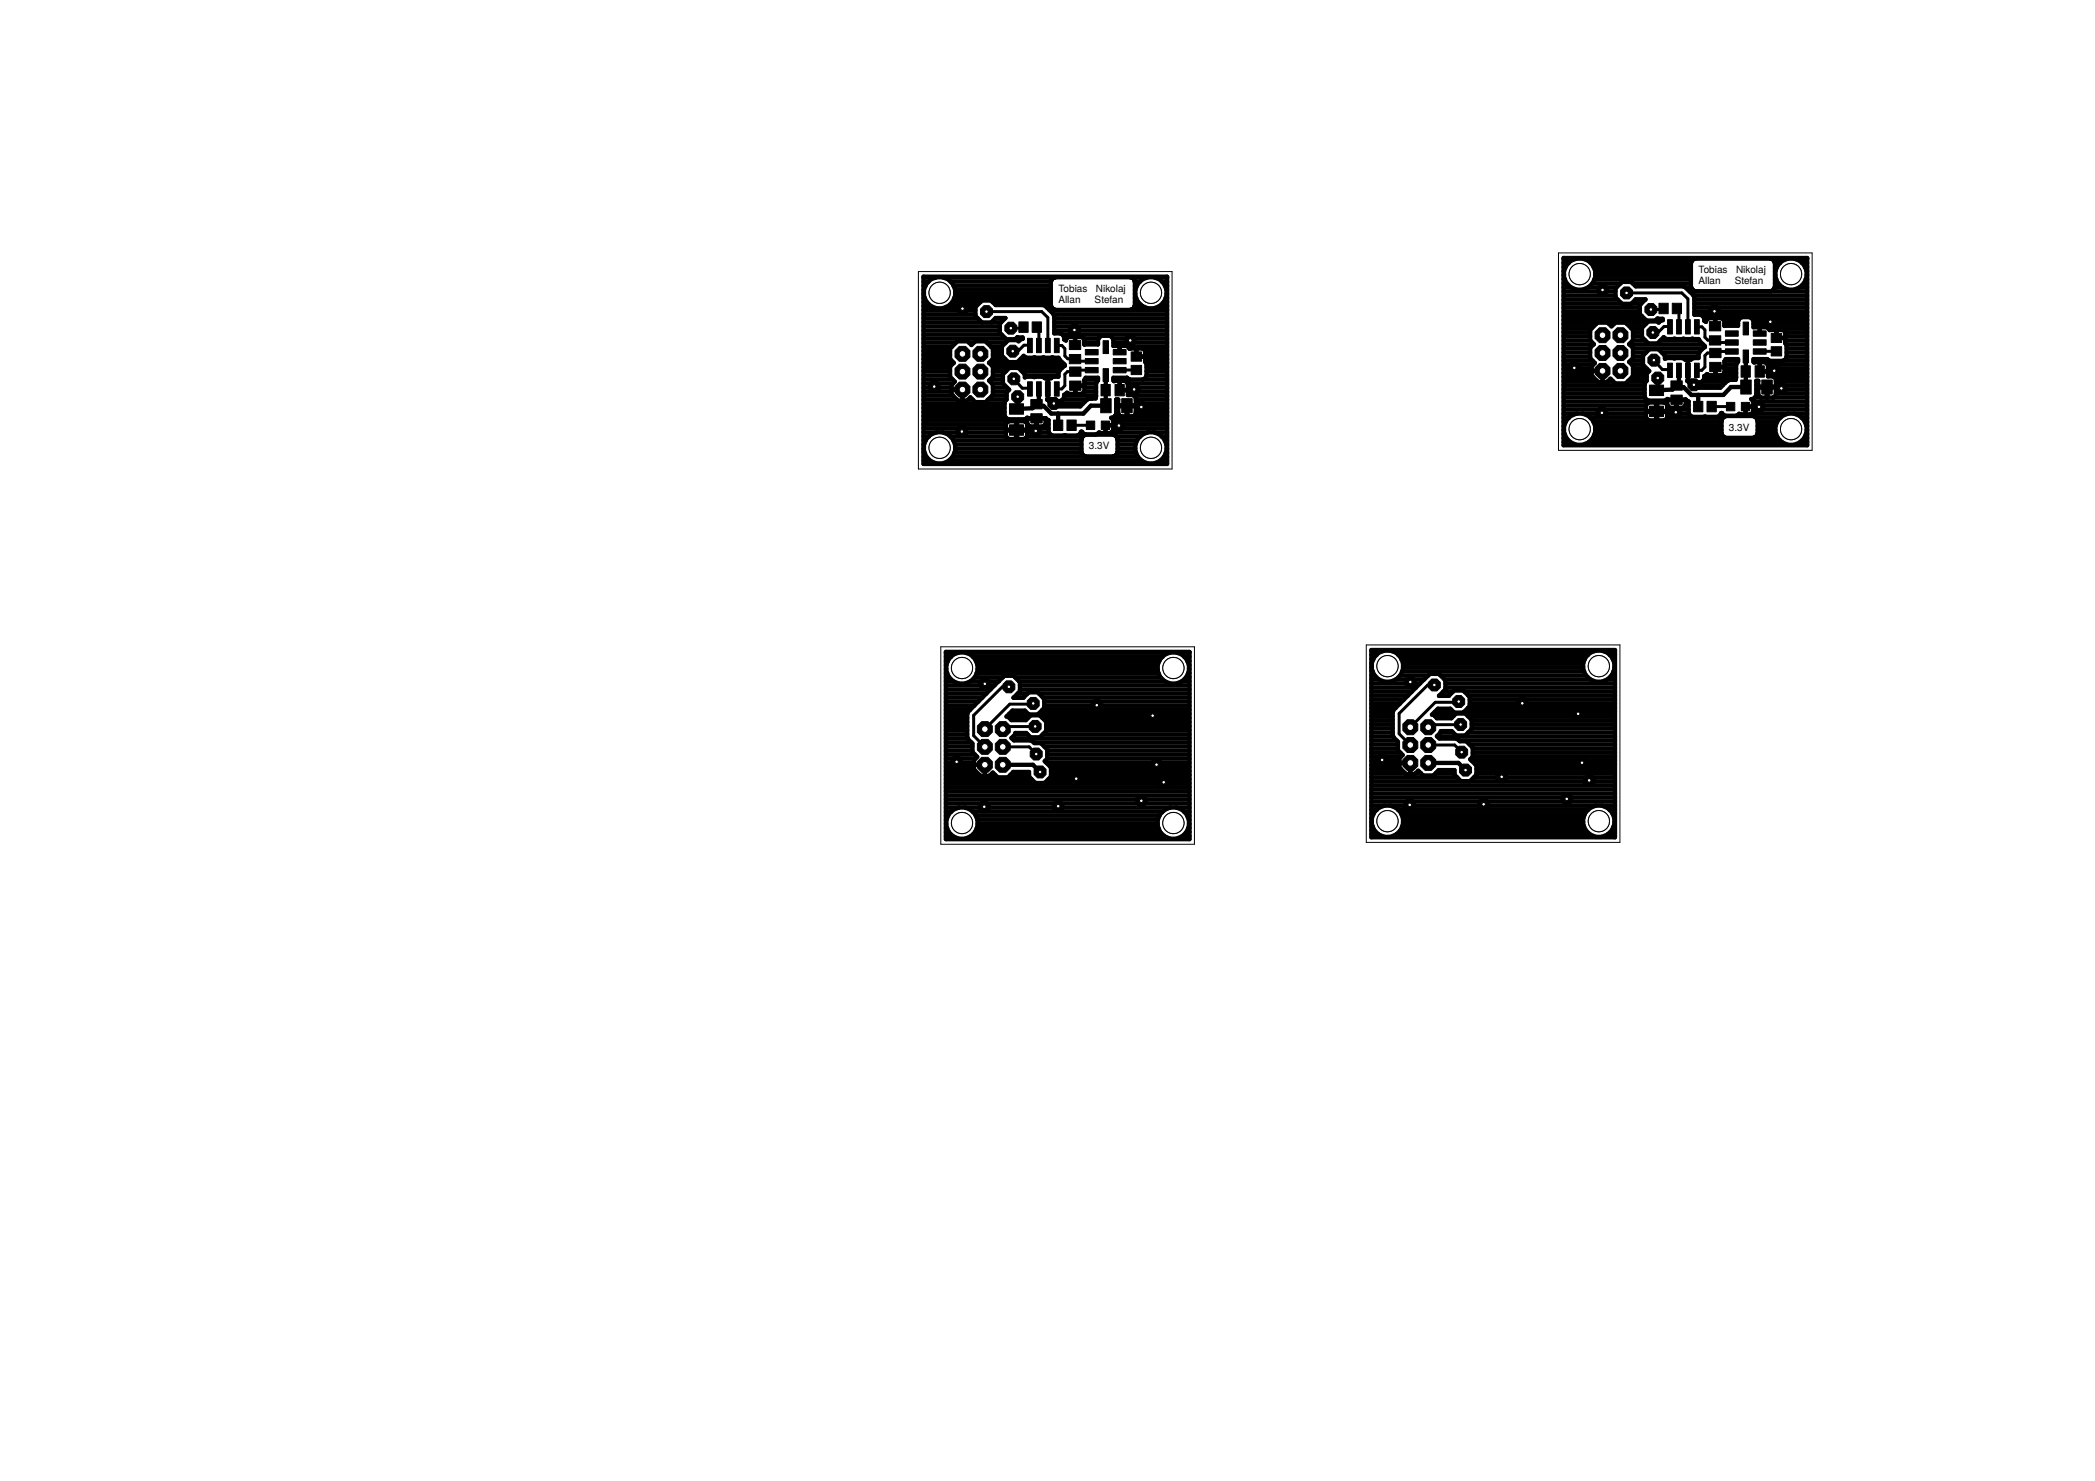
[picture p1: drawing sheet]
<svg xmlns="http://www.w3.org/2000/svg" width="297mm" height="210mm" viewBox="0 0 297 210" stroke-linecap="round" stroke-linejoin="round" font-family="sans-serif">
<defs><g id="words">
<g font-size="1.4">
<text x="150.1" y="41.4">Tobias</text>
<text x="155.4" y="41.4">Nikolaj</text>
<text x="240.8" y="38.7">Tobias</text>
<text x="240.8" y="40.2">Allan</text>
<text x="246" y="40.2">Stefan</text>
<text x="246.1" y="38.7">Nikolaj</text>
<text x="150.1" y="42.9">Allan</text>
<text x="155.2" y="42.9">Stefan</text>
<text x="154.4" y="63.7">3.3V</text>
<text x="245.1" y="61">3.3V</text>
</g>
</g></defs>
<g fill="none" stroke="#000" stroke-width=".61">
<path d="M134.1 92.4h34.6v26.5h-34.6zM134.1 99.4h4.6M134.1 98.9h5.2M134.1 98.3h5.7M134.1 97.7h6.3M134.1 97.1h6.9M134.1 96.6h1.1M134.1 96h.5M134.1 95.4h.2M134.1 94.8h.1M134.1 94.3h.1M134.1 93.7h.3"/>
<path d="M134.1 93.1h.8M134.1 92.5h1.7M134.2 94.2a2.25 2.25 0 0 0 2.2 2.7 2.25 2.25 0 0 0 2.2-2.7M134.2 94.2a2.26 2.26 0 0 1 2.2-1.8 2.26 2.26 0 0 1 2.2 1.8M136.9 92.5h28.9M137.6 96.6h4M137.9 93.1h26.9M138.2 96h4M138.4 93.7h26M138.5 95.4h25.8M138.6 94.8h25.5M138.6 94.3h25.5"/>
<path d="M141.6 96.6l.8-.8h1.3l.9 .9v1.3l-.9 .9h1.4l.8-.8h1.3l.9 1v1.3l-.9 .9h-1.3l-.6-.6h-1.7l-.9 .9h.2l.5 .5h2.1l.6-.7h1.3l.9 .9v1.3l-.9 .9h-1.3l-.6-.6h-1.5v.2M141.6 96.6l-4.3 4.3-.2 .3v3.3l.2 .3 .6 .6v1.2l.7 .7-.5 .5v1.3l.9 .9h1.3l.5-.5 .7 .7h1.4l.8-.8h2.2v.7l.9 .9M143.7 98.9h1.4M143.9 96h20.6M144.3 98.3h1.4M144.5 96.6h20.6M144.6 97.7h24.1M144.6 97.1h24.1M147.3 98.3h21.4M147.9 98.9h20.8M148.1 99.4h20.6M164.1 94.2a2.26 2.26 0 0 1 2.3-1.8 2.26 2.26 0 0 1 2.2 1.8"/>
<path d="M164.1 94.2a2.25 2.25 0 0 0 2.3 2.7 2.25 2.25 0 0 0 2.2-2.7M166.9 92.5h1.8M167.6 96.6h1.1M167.9 93.1h.8M168.2 96h.5M168.3 93.7h.4M168.4 95.4h.3M168.6 94.8h.1M168.6 94.3h.1M134.1 114.5l2.7-.1a2.26 2.26 0 0 1 1.5 3.5 2.26 2.26 0 0 1-3.8 0M134.1 111h34.6M134.1 118.5h1"/>
<path d="M134.1 117.9h.4M134.1 117.3h.2M134.1 116.8h.1M134.1 116.2h.1M134.1 115.6h.3M134.1 115h.8M134.1 113.9h34.6M134.1 113.3h34.6M134.1 112.7h34.6M134.1 112.1h34.6M134.1 111.6h34.6M134.1 110.4h12.2"/>
<path d="M134.1 109.8h4.8M134.1 109.3h4.2M134.1 108.7h4M134.1 108.1h4M134.1 107.5h4.2M134.1 107h4.1M134.1 106.4h3.8M134.1 105.8h3.8M134.1 105.2h3.6M134.1 104.6h3.1M134.1 104.1h3M134.1 103.5h3"/>
<path d="M134.1 102.9h3M134.1 102.3h3M134.1 101.7h3M134.1 101.2h3M134.1 100.6h3.4M134.1 100h4M136 114.4a2.25 2.25 0 0 0-1.5 3.5M136.9 114.5l29.9-.1a2.25 2.25 0 0 1 1.4 3.5M137.7 118.5h27.4M137.9 115h27M138.1 108.4h1.6M138.2 117.9h26.3"/>
<path d="M138.3 115.6h26.1M138.5 117.3h25.8M138.6 116.2h25.6M138.6 116.8h25.5M139.6 108.4v1.6M139.6 109.8h.1M139.6 109.3h.1M139.6 108.7h.1M140.4 109.8h.7M142.2 108.4h4.3l1 1M143.1 101.2h2.7M143.1 101.7h2.7"/>
<path d="M143.2 109.8h2.7M143.5 104.6h25.2M143.9 104.1h1.8M144 104.1l-.6 .5 .4 .3h2.3l.6 .4h.9l.9 .9v1.3M146.6 105.2h22.1M147.2 101.2h21.5M147.8 101.7h20.9M147.8 100.6h20.9M147.8 104.1h20.9M148.1 105.8h20.6M148.1 100h20.6M148.3 103.5h20.4"/>
<path d="M148.3 102.9h20.4M148.3 102.3h20.4M148.4 108.1h20.3M148.5 107.5l-.4 .4 .9 .9v1.3l-.9 .9M148.5 107.5h20.2M148.5 107h20.2M148.5 106.4h20.2M148.7 110.4h20M148.9 108.7h19.8M149 109.8h19.7M149 109.3h19.7M165.9 114.4a2.26 2.26 0 0 0-1.4 3.5 2.26 2.26 0 0 0 3.7 0"/>
<path d="M166.8 114.5h1.9M167.6 118.5h1.1M167.9 115h.8M168.2 117.9h.5M168.3 115.6h.4M168.5 117.3h.2M168.6 116.2h.1M168.6 116.8h.1"/>
</g>
<path d="M143 97.3h-.9l-4.1 4.1v2.9l1.6 1.6M146.5 99.7l-.1 .1h-3.2l-3.6 3.5v-.4M142.2 105.9h3.7l1 1M146.8 103h-4.3l-.3 .3" fill="none" stroke="#000" stroke-width=".42"/>
<circle cx="139.6" cy="103.3" r="1.15" fill="#000" stroke="#000" stroke-width=".14"/>
<circle cx="139.6" cy="103.3" r=".47" fill="#fff" stroke="#000" stroke-width=".14"/>
<circle cx="142.2" cy="103.3" r="1.15" fill="#000" stroke="#000" stroke-width=".14"/>
<circle cx="142.2" cy="103.3" r=".47" fill="#fff" stroke="#000" stroke-width=".14"/>
<circle cx="139.6" cy="105.9" r="1.15" fill="#000" stroke="#000" stroke-width=".14"/>
<circle cx="139.6" cy="105.9" r=".47" fill="#fff" stroke="#000" stroke-width=".14"/>
<circle cx="142.2" cy="105.9" r="1.15" fill="#000" stroke="#000" stroke-width=".14"/>
<circle cx="142.2" cy="105.9" r=".47" fill="#fff" stroke="#000" stroke-width=".14"/>
<circle cx="139.6" cy="108.4" r="1.15" fill="#000" stroke="#000" stroke-width=".14"/>
<circle cx="139.6" cy="108.4" r=".47" fill="#fff" stroke="#000" stroke-width=".14"/>
<circle cx="142.2" cy="108.4" r="1.15" fill="#000" stroke="#000" stroke-width=".14"/>
<circle cx="142.2" cy="108.4" r=".47" fill="#fff" stroke="#000" stroke-width=".14"/>
<circle cx="152.6" cy="110.4" r=".92" fill="#000" stroke="#000" stroke-width=".14"/>
<circle cx="152.6" cy="110.4" r=".25" fill="#fff" stroke="#000" stroke-width=".14"/>
<circle cx="139.6" cy="96.9" r=".92" fill="#000" stroke="#000" stroke-width=".14"/>
<circle cx="139.6" cy="96.9" r=".25" fill="#fff" stroke="#000" stroke-width=".14"/>
<circle cx="155.5" cy="99.9" r=".92" fill="#000" stroke="#000" stroke-width=".14"/>
<circle cx="155.5" cy="99.9" r=".25" fill="#fff" stroke="#000" stroke-width=".14"/>
<circle cx="163.4" cy="101.4" r=".92" fill="#000" stroke="#000" stroke-width=".14"/>
<circle cx="163.4" cy="101.4" r=".25" fill="#fff" stroke="#000" stroke-width=".14"/>
<circle cx="165" cy="110.9" r=".92" fill="#000" stroke="#000" stroke-width=".14"/>
<circle cx="165" cy="110.9" r=".25" fill="#fff" stroke="#000" stroke-width=".14"/>
<circle cx="164" cy="108.4" r=".92" fill="#000" stroke="#000" stroke-width=".14"/>
<circle cx="164" cy="108.4" r=".25" fill="#fff" stroke="#000" stroke-width=".14"/>
<circle cx="161.8" cy="113.5" r=".92" fill="#000" stroke="#000" stroke-width=".14"/>
<circle cx="161.8" cy="113.5" r=".25" fill="#fff" stroke="#000" stroke-width=".14"/>
<circle cx="135.6" cy="108" r=".92" fill="#000" stroke="#000" stroke-width=".14"/>
<circle cx="135.6" cy="108" r=".25" fill="#fff" stroke="#000" stroke-width=".14"/>
<circle cx="139.6" cy="114.3" r=".92" fill="#000" stroke="#000" stroke-width=".14"/>
<circle cx="139.6" cy="114.3" r=".25" fill="#fff" stroke="#000" stroke-width=".14"/>
<circle cx="150" cy="114.3" r=".92" fill="#000" stroke="#000" stroke-width=".14"/>
<circle cx="150" cy="114.3" r=".25" fill="#fff" stroke="#000" stroke-width=".14"/>
<circle cx="147.5" cy="109.4" r=".92" fill="#000" stroke="#000" stroke-width=".14"/>
<circle cx="147.5" cy="109.4" r=".25" fill="#fff" stroke="#000" stroke-width=".14"/>
<circle cx="146.9" cy="106.9" r=".92" fill="#000" stroke="#000" stroke-width=".14"/>
<circle cx="146.9" cy="106.9" r=".25" fill="#fff" stroke="#000" stroke-width=".14"/>
<circle cx="146.5" cy="99.7" r=".92" fill="#000" stroke="#000" stroke-width=".14"/>
<circle cx="146.5" cy="99.7" r=".25" fill="#fff" stroke="#000" stroke-width=".14"/>
<circle cx="143" cy="97.3" r=".92" fill="#000" stroke="#000" stroke-width=".14"/>
<circle cx="143" cy="97.3" r=".25" fill="#fff" stroke="#000" stroke-width=".14"/>
<circle cx="146.8" cy="103" r=".92" fill="#000" stroke="#000" stroke-width=".14"/>
<circle cx="146.8" cy="103" r=".25" fill="#fff" stroke="#000" stroke-width=".14"/>
<g fill="none" stroke="#000" stroke-width=".14">
<path d="M133.4 91.7h36v28h-36z"/>
<circle cx="136.4" cy="94.7" r="1.5"/>
</g>
<circle cx="136.4" cy="94.7" r="1.5" fill="#fff" stroke="#000" stroke-width=".14"/>
<circle cx="136.4" cy="116.6" r="1.5" fill="none" stroke="#000" stroke-width=".14"/>
<circle cx="136.4" cy="116.6" r="1.5" fill="#fff" stroke="#000" stroke-width=".14"/>
<circle cx="166.4" cy="94.7" r="1.5" fill="none" stroke="#000" stroke-width=".14"/>
<circle cx="166.4" cy="94.7" r="1.5" fill="#fff" stroke="#000" stroke-width=".14"/>
<circle cx="166.4" cy="116.6" r="1.5" fill="none" stroke="#000" stroke-width=".14"/>
<circle cx="166.4" cy="116.6" r="1.5" fill="#fff" stroke="#000" stroke-width=".14"/>
<g fill="#000" stroke="#000" stroke-width=".14">
<path d="M143.1 57.2h2v1.5h-2zM144.5 45.6h1.3v1.5h-1.3zM145.7 54.1h.7v2h-.7zM145.7 48h.7v2h-.7zM146.2 56.6h1.6v1.3h-1.6zM146.2 58.6h1.6v1.4h-1.6zM146.3 45.6h1.4v1.5h-1.4zM147 54.1h.6v2h-.6zM147 48h.6v2h-.6zM148.2 54.1h.7v2h-.7zM148.2 48h.7v2h-.7zM149.4 59.5h1.3v1.5h-1.3z"/>
<path d="M149.5 54.1h.7v2h-.7zM149.5 48h.7v2h-.7zM151.3 59.5h1.3v1.5h-1.3zM151.6 50.2h1.6v1.4h-1.6zM151.6 48.2h1.6v1.3h-1.6zM151.7 52h1.6v1.3h-1.6zM151.7 54h1.6v1.3h-1.6zM153.9 49.5h1.8v.8h-1.8zM153.9 50.8h1.8v.8h-1.8zM153.9 52.1h1.8v.7h-1.8zM154 59.7h1.2v1.2h-1.2zM156.1 56.5h1.4v2h-1.4z"/>
<path d="M156.1 54.5h1.3v1.6h-1.3zM156.1 59.7h1.2v1.2h-1.2zM156.4 48.3h.8v1.8h-.8zM156.4 52.2h.8v1.9h-.8zM157.8 52.1h1.9v.7h-1.9zM157.8 50.8h1.9v.8h-1.9zM157.8 49.5h1.9v.8h-1.9zM158.1 54.5h1.3v1.6h-1.3zM159 56.5h1.5v2h-1.5zM160.4 49.9h1.5v1.3h-1.5zM160.4 51.8h1.5v1.3h-1.5zM143.1 60.2h2v1.5h-2z"/>
<circle cx="136.5" cy="50.2" r="1.15"/>
</g>
<g fill="none" stroke="#000" stroke-width=".61">
<path d="M130.9 39.2h34.6v26.6h-34.6zM130.9 39.9h.8M130.9 39.3h1.8M133.8 39.3h15.6M134.8 39.9h14.2M149.2 39.5l.4-.2h10.7l.3 .1 .3 .5v3.4l-.1 .3-.2 .2-.4 .1h-10.7l-.3-.2-.2-.4v-3.3zM160.5 39.3h2.1M160.9 39.9h.7M163.7 39.3h1.8M164.7 39.9h.8M130.9 56.7h4.8M130.9 59.6h14.7"/>
<path d="M130.9 59h11.6M130.9 58.4h11.5M130.9 57.8h11.5M130.9 57.2h11.5M130.9 56.1h4.2M130.9 55.5h4M130.9 54.9h4M130.9 54.3h4.2M130.9 53.8h4.2M130.9 53.2h3.8M130.9 52.6h3.8M130.9 52h3.8"/>
<path d="M130.9 51.5h4.3M130.9 50.9h3.8M130.9 50.3h3.8M130.9 49.7h3.8M130.9 49.2h4.1M130.9 48.6h4.6M130.9 48h11.7M130.9 47.4h11.1M130.9 46.9h10.9M130.9 46.3h10.9M130.9 45.7h8.3M130.9 45.1h7.7"/>
<path d="M130.9 44.5h7.4M130.9 44h7.4M130.9 43.4h1.1M130.9 42.8h.5M130.9 42.2h.2M130.9 41.6h.1M130.9 41.1h.1M130.9 40.5h.3M134.4 43.4h4M134.7 49.4l1-1h1.5l.5 .5 .6-.5h1.4l1.1 1v1.5l-.6 .5 .6 .6v1.4l-.6 .5 .6 .6v1.5l-1.1 1h-1.4l-.7-.7-.5 .5h-1.3l-.9-.9v-1.3l.5-.5-.7-.7v-1.4l.5-.6-.5-.5zM134.9 55.2h1.6v1.6M135 42.8h4"/>
<path d="M135.2 40.5h13.8M135.3 42.2h13.7M135.4 41.6h13.6M135.4 41.1h13.6M136.5 56.7h.1M136.5 56.1h.1M136.5 55.5h.1M137.2 56.7h.7M137.4 48.6h.7M139.9 48.6h2.7M140.1 56.7h2.6M140.3 51.5h10.4"/>
<path d="M140.4 53.8h1.8M140.5 49.2h1.5M140.5 45.7h1.4M140.6 54.3h1.6M140.7 56.1h2M140.7 42.8h8.3M140.8 50.9h1.7M140.8 55.5h2M140.8 54.9h2M140.8 53.2h1.4M140.8 52.6h1.8M140.8 52h9.9"/>
<path d="M140.8 50.3h1.2M140.8 49.7h1.2M141.1 45.1h1.4M142.2 54.3l.9 .9-.4 .4v1l-.3 .5v1.8l.3 .4 .3 .1h2.3l.3-.2v.1h2.7M142.7 59.9l.4-.2h1v2.5h-1l-.3-.1-.2-.3v-.8h3l-.1 1-.3 .2h-1v-2.5h1l.2 .1 .2 .2v.9h-3v-.8zM144 48h1M144.3 56.2v1.5l-.2 .3 2.3-.1 .6-.6M144.7 50.9h5.5M144.9 52.6h5.3M145 48l-.3 .1-.3 .3-.1-.2h-1.3l-1 .9v1.3l1 .9h1.3l.8-.9 .5 .3h4.5l.8 1 .1 .1-.2 .1a1.47 1.47 0 0 0-.7 1.5h-.7l-.4 .2h-.9l-.3-.2h-2.2l-.3 .1v-.4l-.9-1h-1.3l-.9 1v1.2M145 48h.1M145.3 53.2h4.8"/>
<path d="M145.6 59.3h2.7l-.1 .8-.4 .3h-1.8l-.3-.3zM146.9 59.3v1.1M146.9 59.6h.1M147 59.3v1.1M147.3 55.1v1.8l-.3 .4M148.2 43.4l1.2 1.1 .1 .3v2.5h.8a.71 .71 0 0 1 .6 .8l.2 .2 .1-.4 .4-.2h1.7l.2 .1 .2 .3v.7h2v-.6l.3-.5 .3-.1h1l.3 .1 .3 .5v.8h1.8l.4 .2v.2h2l.3 .4v.7h-1.3v-1.1M148.2 43.4l-.3-.2h-6.7l-.7-.6h-1.3l-.9 .9v1.3l.9 .9h1.3l.7-.6h1.4l-.8 .8v1.3l.9 .9h1.3l.3-.3h.7v.2M148.2 43.4h.8M148.3 59.3h.1M148.3 59.6h.3M148.6 53.6v3M148.6 55.1h.1"/>
<path d="M148.6 56.1h.1M148.6 55.5h.1M148.6 54.9h.1M148.6 54.3h.1M148.6 53.8h.1M148.8 44h16.7M149 56.7l-.5-.1 1 1h3.7l.9-.9M149.1 57.2h4.4M149.4 44.5h16.1M149.5 46.9h16M149.5 46.3h16M149.5 45.7h16"/>
<path d="M149.5 45.1h16M150 58.6v1.7M150.6 56.7h3.5M150.6 47.4h14.9M150.9 56.1h4.5M150.9 48h.3M152.4 47.7v1.2v-1.2M152.4 48.6h.1M152.4 48h.1M152.4 55.5h.1M152.4 54.9h.1M153.7 48h2"/>
<path d="M153.7 55.5l.1-.8h-1.4v1.1h-.8l-.3-.1-.4 .3a.72 .72 0 0 1-.6 .8h-.9l-.4-.2M153.7 55.5l-.4 .3h-.8v-1.2h1.3l-.1-.7 .2-.4h1.8v.4l-.3 .5-.1 2.1h-.8M153.7 55.5h1.7M153.7 48.6h2M153.8 54.9h1.6M153.8 54.3h1.6M153.8 53.8h1.9M154.1 56.7h.1M154.4 56.5h.1M154.4 56.5l-.3 .2M156.8 55.3h.1M156.8 53.2v4.4v-.1h-2.1l-1.1 1.1h-4.5l-1.1-1.1h-.8l-.2-.2"/>
<path d="M157.8 48h7.7M157.8 59.6h7.7M157.9 53.8h2.2M157.9 48.6h7.6M158.1 59h.7M158.3 56.7h.2M158.3 58.4h.2M158.3 57.8h.2M158.3 57.2h.2M158.7 54l.1 1.3h1.1v.7h.7l.4 .3v1.1h-1.1v1.6h.8l.3-.4v-1h-2.5v1l.2 .3 1 .1v-1.6h-1.2v-.8h-.2v2a.7 .7 0 0 1-.8 .6l.3 .4v1.3l-.1 .3-.2 .1-1.4 .1-.3-.1-.4 .3h-1.5l-.6-.4-.3 .4-.3 .1h-3.5l-.2-.1-.3-.4v-1.6l-.4-.3M158.7 49v.9M158.7 49.9h.1"/>
<path d="M158.7 54.9h.1M158.7 54.3h.1M158.7 49.7h.1M158.7 49.2h.1M159.7 59h.2M159.7 58.4h.2M159.7 57.8h.2M159.9 54.3h5.6M159.9 55.5h5.6M159.9 54.9h5.6M160 49.2h5.5M160.7 59h4.8"/>
<path d="M160.8 56.1h4.7M160.9 43.4h1.1M160.9 42.8h.5M160.9 42.2h.2M160.9 41.6h.1M160.9 41.1h.1M160.9 40.5h.3M161 56.7h4.5M161 58.4h4.5M161 57.8h4.5M161 57.2h4.5M161.1 50.3h.1"/>
<path d="M161.1 49.7h.1M161.1 49.4v1.2h1.3l-.1 .7 .3 .4v1.5l-.1 .3-.5 .3h-1.8l-.4-.3h-1.9v.5h1.6l.2 .1 .2 .2v1h-1.2M162.1 53.8h3.4M162.3 49.7h3.2M162.4 50.9h3.1M162.4 50.3h3.1M162.5 51.5h3M162.6 53.2h2.9M162.6 52.6h2.9M162.6 52h2.9M164.4 43.4h1.1M165 42.8h.5"/>
<path d="M165.2 40.5h.3M165.3 42.2h.2M165.4 41.6h.1M165.4 41.1h.1M130.9 64.7h.5M130.9 65.3h1M130.9 64.2h.2M130.9 63.6h.1M130.9 63h.1M130.9 62.4h.4M130.9 61.9h.8M130.9 61.3h1.9"/>
<path d="M130.9 60.7h11.7M130.9 60.1h11.7M133.7 61.3h8.9M134.5 65.3h27.4M134.7 61.9h7.9M135.1 64.7h26.2M135.2 62.4h18.1M135.3 64.2h18.1M135.4 63h17.9M135.4 63.6h17.9M144.1 61.9h.1M144.1 61.3h.1"/>
<path d="M144.1 60.7h.1M144.1 60.1h.1M145.6 61.9h7.9M145.6 61.3h3.1M145.6 60.7h3.1M145.6 60.1h.1M146.9 60.1h.1M148.2 60.1h.5M153.2 61.3h.2M153.5 61.8l-.2 .5 .1 1.9a.73 .73 0 0 0 .5 .5M153.5 61.8l.4-.2h3.9l.5 .2M156.7 61.3h.1"/>
<path d="M156.7 60.7h.1M157.6 61.3h5.1M157.8 60.3h-1.1v1.1M157.8 60.7h7.7M157.8 60.1h7.7M158.3 61.8l.2 .5-.1 1.9a.73 .73 0 0 1-.6 .5M158.3 61.9h3.4M158.4 64.2h2.7M158.5 63.6h2.5M158.5 63h2.5M158.5 62.4h2.7M163.7 61.3h1.8"/>
<path d="M164.5 65.3h1M164.7 61.9h.8M165 64.7h.5M165.1 62.4h.4M165.3 64.2h.2M165.4 63h.1M165.4 63.6h.1"/>
<circle cx="133.2" cy="41.5" r="2.25"/>
<circle cx="163.2" cy="41.5" r="2.24"/>
<circle cx="133.2" cy="63.5" r="2.26"/>
<circle cx="163.2" cy="63.5" r="2.26"/>
</g>
<path d="M139.9 44.2h7.8l.9 .8v4M143.7 53.7l1.2 1.3h1l.1 .1M145.1 46.4l-.1 .1h-1.7M146 49l-.8-.1-.9 .9h-.7M147 46.4l.3 .3v2.3M149.8 49h.8l.4 .4v1.1l.4 .4h1l.3 .3h2.1M154.8 52.5h-2.1l-.2 .2h-1.2l-.3 .3v1.7l-.5 .4h-.7M161.1 52.4l-2.4 .1M151.9 60.3h2.7" fill="none" stroke="#000" stroke-width=".42"/>
<circle cx="136.5" cy="50.2" r=".47" fill="#fff" stroke="#000" stroke-width=".14"/>
<circle cx="139" cy="50.2" r="1.15" fill="#000" stroke="#000" stroke-width=".14"/>
<circle cx="139" cy="50.2" r=".47" fill="#fff" stroke="#000" stroke-width=".14"/>
<circle cx="136.5" cy="52.7" r="1.15" fill="#000" stroke="#000" stroke-width=".14"/>
<circle cx="136.5" cy="52.7" r=".47" fill="#fff" stroke="#000" stroke-width=".14"/>
<circle cx="139" cy="52.7" r="1.15" fill="#000" stroke="#000" stroke-width=".14"/>
<circle cx="139" cy="52.7" r=".47" fill="#fff" stroke="#000" stroke-width=".14"/>
<circle cx="136.5" cy="55.2" r="1.15" fill="#000" stroke="#000" stroke-width=".14"/>
<circle cx="136.5" cy="55.2" r=".47" fill="#fff" stroke="#000" stroke-width=".14"/>
<circle cx="139" cy="55.2" r="1.15" fill="#000" stroke="#000" stroke-width=".14"/>
<circle cx="139" cy="55.2" r=".47" fill="#fff" stroke="#000" stroke-width=".14"/>
<circle cx="149.4" cy="57.2" r=".92" fill="#000" stroke="#000" stroke-width=".14"/>
<circle cx="149.4" cy="57.2" r=".25" fill="#fff" stroke="#000" stroke-width=".14"/>
<circle cx="136.5" cy="43.7" r=".92" fill="#000" stroke="#000" stroke-width=".14"/>
<circle cx="136.5" cy="43.7" r=".25" fill="#fff" stroke="#000" stroke-width=".14"/>
<circle cx="152.3" cy="46.8" r=".92" fill="#000" stroke="#000" stroke-width=".14"/>
<circle cx="152.3" cy="46.8" r=".25" fill="#fff" stroke="#000" stroke-width=".14"/>
<circle cx="160.3" cy="48.2" r=".92" fill="#000" stroke="#000" stroke-width=".14"/>
<circle cx="160.3" cy="48.2" r=".25" fill="#fff" stroke="#000" stroke-width=".14"/>
<circle cx="161.8" cy="57.7" r=".92" fill="#000" stroke="#000" stroke-width=".14"/>
<circle cx="161.8" cy="57.7" r=".25" fill="#fff" stroke="#000" stroke-width=".14"/>
<circle cx="160.8" cy="55.2" r=".92" fill="#000" stroke="#000" stroke-width=".14"/>
<circle cx="160.8" cy="55.2" r=".25" fill="#fff" stroke="#000" stroke-width=".14"/>
<circle cx="158.6" cy="60.3" r=".92" fill="#000" stroke="#000" stroke-width=".14"/>
<circle cx="158.6" cy="60.3" r=".25" fill="#fff" stroke="#000" stroke-width=".14"/>
<circle cx="132.5" cy="54.8" r=".92" fill="#000" stroke="#000" stroke-width=".14"/>
<circle cx="132.5" cy="54.8" r=".25" fill="#fff" stroke="#000" stroke-width=".14"/>
<circle cx="136.4" cy="61.2" r=".92" fill="#000" stroke="#000" stroke-width=".14"/>
<circle cx="136.4" cy="61.2" r=".25" fill="#fff" stroke="#000" stroke-width=".14"/>
<circle cx="146.9" cy="61.1" r=".92" fill="#000" stroke="#000" stroke-width=".14"/>
<circle cx="146.9" cy="61.1" r=".25" fill="#fff" stroke="#000" stroke-width=".14"/>
<circle cx="144.3" cy="56.2" r=".92" fill="#000" stroke="#000" stroke-width=".14"/>
<circle cx="144.3" cy="56.2" r=".25" fill="#fff" stroke="#000" stroke-width=".14"/>
<circle cx="143.7" cy="53.7" r=".92" fill="#000" stroke="#000" stroke-width=".14"/>
<circle cx="143.7" cy="53.7" r=".25" fill="#fff" stroke="#000" stroke-width=".14"/>
<circle cx="143.3" cy="46.5" r=".92" fill="#000" stroke="#000" stroke-width=".14"/>
<circle cx="143.3" cy="46.5" r=".25" fill="#fff" stroke="#000" stroke-width=".14"/>
<circle cx="139.9" cy="44.2" r=".92" fill="#000" stroke="#000" stroke-width=".14"/>
<circle cx="139.9" cy="44.2" r=".25" fill="#fff" stroke="#000" stroke-width=".14"/>
<circle cx="143.6" cy="49.8" r=".92" fill="#000" stroke="#000" stroke-width=".14"/>
<circle cx="143.6" cy="49.8" r=".25" fill="#fff" stroke="#000" stroke-width=".14"/>
<g fill="none" stroke="#000" stroke-width=".14">
<path d="M130.2 38.5h36v28h-36z"/>
<circle cx="133.2" cy="41.5" r="1.5"/>
</g>
<circle cx="133.2" cy="41.5" r="1.5" fill="#fff" stroke="#000" stroke-width=".14"/>
<circle cx="133.2" cy="63.5" r="1.5" fill="none" stroke="#000" stroke-width=".14"/>
<circle cx="133.2" cy="63.5" r="1.5" fill="#fff" stroke="#000" stroke-width=".14"/>
<circle cx="163.2" cy="41.5" r="1.5" fill="none" stroke="#000" stroke-width=".14"/>
<circle cx="163.2" cy="41.5" r="1.5" fill="#fff" stroke="#000" stroke-width=".14"/>
<circle cx="163.2" cy="63.5" r="1.5" fill="none" stroke="#000" stroke-width=".14"/>
<circle cx="163.2" cy="63.5" r="1.5" fill="#fff" stroke="#000" stroke-width=".14"/>
<g fill="none" stroke="#000" stroke-width=".61">
<path d="M194.4 92.1h34.6v26.6h-34.6zM194.4 98.6h5.2M194.4 99.8h4.1M194.4 99.2h4.6M194.4 98h5.8M194.4 97.5h6.4M194.4 96.9h6.9M194.4 96.3h1.1M194.4 95.7h.5M194.4 95.1h.2M194.4 94.6h.1M194.4 94h.1"/>
<path d="M194.4 93.4h.3M194.4 92.8h.8M194.4 92.3h1.8M197.3 92.3h28.8M197.9 96.3h4M198.3 92.8h26.8M198.5 95.7h4M198.7 93.4h26M198.8 95.1h25.8M198.9 94.6h25.6M198.9 94h25.6M201.9 96.3l.8-.8h1.3l.9 .9v1.3l-.9 .9h1.4"/>
<path d="M201.9 96.3l-4.3 4.3-.1 .4v3.2l.1 .3 .6 .6v1.2l.7 .7-.5 .5v1.3l.9 .9h1.3l.5-.5 .7 .7h1.4l.8-.8h2.2v.7l.9 .9h1.3l.9-.9v-1.3l-.9-.9 .4-.3M204.2 95.7h20.7M204.6 98h1.4M204.8 96.3h20.7M204.9 97.5h24.1M204.9 96.9h24.1M205.4 98.6l.8-.7h1.3l.9 .9v1.3l-.9 .9h-1.3l-.6-.6h-1.7l-.9 .9h.2l.5 .5h2.1l.7-.7h1.3l.9 .9v1.3l-.9 .9h-1.3l-.7-.6h-1.5v.2l-.6 .5 .4 .4h2.3l.6 .4h.9l.9 .9v1.3M207.6 98h21.4M208.2 98.6h20.8M208.4 99.8h20.6M208.4 99.2h20.6M227.2 92.3h1.8"/>
<path d="M227.9 96.3h1.1M228.2 92.8h.8M228.5 95.7h.5M228.7 93.4h.3M228.8 95.1h.2M228.9 94.6h.1M228.9 94h.1M194.4 118.2h1M194.4 117.7h.5M194.4 117.1h.2M194.4 116.5h.1M194.4 115.9h.1"/>
<path d="M194.4 115.3h.4M194.4 114.8h.8M194.4 114.2h1.9M194.4 113.6h34.6M194.4 113h34.6M194.4 112.5h34.6M194.4 111.9h34.6M194.4 111.3h34.6M194.4 110.7h34.6M194.4 110.2h12.2M194.4 109.6h4.8M194.4 109h4.2"/>
<path d="M194.4 108.4h4M194.4 107.9h4M194.4 107.3h4.2M194.4 106.7h4.2M194.4 106.1h3.8M194.4 105.5h3.8M194.4 105h3.6M194.4 104.4h3.1M194.4 103.8h3.1M194.4 103.2h3.1M194.4 102.6h3.1M194.4 102.1h3.1"/>
<path d="M194.4 101.5h3.1M194.4 100.9h3.1M194.4 100.3h3.5M194.8 117.7a2.26 2.26 0 0 1 1.9-3.6 2.26 2.26 0 0 1 1.9 3.6M194.8 117.7a2.26 2.26 0 0 0 3.8 0M197.2 114.2h29M198 118.2h27.4M198.2 114.8h27M198.4 108.1h1.6M198.6 117.7h26.2M198.7 115.3h26M198.8 117.1h25.8"/>
<path d="M198.9 115.9h25.6M198.9 116.5h25.6M200 108.1v1.6M200 109.6h.1M200 109h.1M200 108.4h.1M200.7 109.6h.7M202.5 108.1h4.3l1 1M203.4 100.9h2.7M203.4 101.5h2.7M203.6 109.6h2.6M203.8 104.4h25.2"/>
<path d="M204.3 103.8h1.7M206.9 105h22.1M207.5 100.9h21.5M208.1 101.5h20.9M208.1 100.3h20.9M208.2 103.8h20.8M208.4 105.5h20.6M208.7 103.2h20.3M208.7 102.6h20.3M208.7 102.1h20.3M208.7 107.9h20.3M208.8 107.3h20.2"/>
<path d="M208.8 106.7h20.2M208.8 106.1h20.2M209 110.2h20M209.3 108.4h19.7M209.3 109.6h19.7M209.3 109h19.7M227.2 114.2h1.8M228 118.2h1M228.2 114.8h.8M228.5 117.7h.5M228.6 115.3h.4M228.8 117.1h.2"/>
<path d="M228.9 115.9h.1M228.9 116.5h.1"/>
<circle cx="196.7" cy="94.4" r="2.25"/>
<circle cx="226.7" cy="94.4" r="2.24"/>
<circle cx="226.7" cy="116.4" r="2.25"/>
</g>
<path d="M203.4 97.1h-1l-4 4v2.9l1.6 1.6M206.8 99.4l-.1 .1h-3.2l-3.5 3.6-.1-.5M202.5 105.6h3.7l1 1M207.1 102.7h-4.2l-.4 .4" fill="none" stroke="#000" stroke-width=".42"/>
<circle cx="200" cy="103.1" r="1.15" fill="#000" stroke="#000" stroke-width=".14"/>
<circle cx="200" cy="103.1" r=".47" fill="#fff" stroke="#000" stroke-width=".14"/>
<circle cx="202.5" cy="103.1" r="1.15" fill="#000" stroke="#000" stroke-width=".14"/>
<circle cx="202.5" cy="103.1" r=".47" fill="#fff" stroke="#000" stroke-width=".14"/>
<circle cx="200" cy="105.6" r="1.15" fill="#000" stroke="#000" stroke-width=".14"/>
<circle cx="200" cy="105.6" r=".47" fill="#fff" stroke="#000" stroke-width=".14"/>
<circle cx="202.5" cy="105.6" r="1.15" fill="#000" stroke="#000" stroke-width=".14"/>
<circle cx="202.5" cy="105.6" r=".47" fill="#fff" stroke="#000" stroke-width=".14"/>
<circle cx="200" cy="108.1" r="1.15" fill="#000" stroke="#000" stroke-width=".14"/>
<circle cx="200" cy="108.1" r=".47" fill="#fff" stroke="#000" stroke-width=".14"/>
<circle cx="202.5" cy="108.1" r="1.15" fill="#000" stroke="#000" stroke-width=".14"/>
<circle cx="202.5" cy="108.1" r=".47" fill="#fff" stroke="#000" stroke-width=".14"/>
<circle cx="212.9" cy="110.1" r=".92" fill="#000" stroke="#000" stroke-width=".14"/>
<circle cx="212.9" cy="110.1" r=".25" fill="#fff" stroke="#000" stroke-width=".14"/>
<circle cx="200" cy="96.7" r=".92" fill="#000" stroke="#000" stroke-width=".14"/>
<circle cx="200" cy="96.7" r=".25" fill="#fff" stroke="#000" stroke-width=".14"/>
<circle cx="215.8" cy="99.7" r=".92" fill="#000" stroke="#000" stroke-width=".14"/>
<circle cx="215.8" cy="99.7" r=".25" fill="#fff" stroke="#000" stroke-width=".14"/>
<circle cx="223.8" cy="101.2" r=".92" fill="#000" stroke="#000" stroke-width=".14"/>
<circle cx="223.8" cy="101.2" r=".25" fill="#fff" stroke="#000" stroke-width=".14"/>
<circle cx="225.3" cy="110.6" r=".92" fill="#000" stroke="#000" stroke-width=".14"/>
<circle cx="225.3" cy="110.6" r=".25" fill="#fff" stroke="#000" stroke-width=".14"/>
<circle cx="224.3" cy="108.1" r=".92" fill="#000" stroke="#000" stroke-width=".14"/>
<circle cx="224.3" cy="108.1" r=".25" fill="#fff" stroke="#000" stroke-width=".14"/>
<circle cx="222.1" cy="113.2" r=".92" fill="#000" stroke="#000" stroke-width=".14"/>
<circle cx="222.1" cy="113.2" r=".25" fill="#fff" stroke="#000" stroke-width=".14"/>
<circle cx="196" cy="107.7" r=".92" fill="#000" stroke="#000" stroke-width=".14"/>
<circle cx="196" cy="107.7" r=".25" fill="#fff" stroke="#000" stroke-width=".14"/>
<circle cx="199.9" cy="114.1" r=".92" fill="#000" stroke="#000" stroke-width=".14"/>
<circle cx="199.9" cy="114.1" r=".25" fill="#fff" stroke="#000" stroke-width=".14"/>
<circle cx="210.4" cy="114" r=".92" fill="#000" stroke="#000" stroke-width=".14"/>
<circle cx="210.4" cy="114" r=".25" fill="#fff" stroke="#000" stroke-width=".14"/>
<circle cx="207.8" cy="109.1" r=".92" fill="#000" stroke="#000" stroke-width=".14"/>
<circle cx="207.8" cy="109.1" r=".25" fill="#fff" stroke="#000" stroke-width=".14"/>
<circle cx="207.2" cy="106.6" r=".92" fill="#000" stroke="#000" stroke-width=".14"/>
<circle cx="207.2" cy="106.6" r=".25" fill="#fff" stroke="#000" stroke-width=".14"/>
<circle cx="206.8" cy="99.4" r=".92" fill="#000" stroke="#000" stroke-width=".14"/>
<circle cx="206.8" cy="99.4" r=".25" fill="#fff" stroke="#000" stroke-width=".14"/>
<circle cx="203.4" cy="97.1" r=".92" fill="#000" stroke="#000" stroke-width=".14"/>
<circle cx="203.4" cy="97.1" r=".25" fill="#fff" stroke="#000" stroke-width=".14"/>
<circle cx="207.1" cy="102.7" r=".92" fill="#000" stroke="#000" stroke-width=".14"/>
<circle cx="207.1" cy="102.7" r=".25" fill="#fff" stroke="#000" stroke-width=".14"/>
<g fill="none" stroke="#000" stroke-width=".14">
<path d="M193.7 91.4h36v28h-36z"/>
<circle cx="196.7" cy="94.4" r="1.5"/>
</g>
<circle cx="196.7" cy="94.4" r="1.5" fill="#fff" stroke="#000" stroke-width=".14"/>
<circle cx="196.7" cy="116.4" r="1.5" fill="none" stroke="#000" stroke-width=".14"/>
<circle cx="196.7" cy="116.4" r="1.5" fill="#fff" stroke="#000" stroke-width=".14"/>
<circle cx="226.7" cy="94.4" r="1.5" fill="none" stroke="#000" stroke-width=".14"/>
<circle cx="226.7" cy="94.4" r="1.5" fill="#fff" stroke="#000" stroke-width=".14"/>
<circle cx="226.7" cy="116.4" r="1.5" fill="none" stroke="#000" stroke-width=".14"/>
<circle cx="226.7" cy="116.4" r="1.5" fill="#fff" stroke="#000" stroke-width=".14"/>
<g fill="#000" stroke="#000" stroke-width=".14">
<path d="M233.9 54.6h2v1.5h-2zM233.9 57.6h2v1.4h-2zM235.2 43h1.3v1.5h-1.3zM236.4 51.5h.7v2h-.7zM236.4 45.3h.7v2h-.7zM236.9 54h1.6v1.3h-1.6zM236.9 56h1.6v1.3h-1.6zM237.1 43h1.3v1.5h-1.3zM237.7 51.5h.7v2h-.7zM237.7 45.3h.7v2h-.7zM239 51.5h.7v2h-.7zM239 45.3h.7v2h-.7z"/>
<path d="M240.1 56.9h1.3v1.5h-1.3zM240.3 51.5h.6v2h-.6zM240.3 45.3h.6v2h-.6zM242 56.9h1.3v1.5h-1.3zM242.4 47.6h1.6v1.3h-1.6zM242.4 45.6h1.6v1.3h-1.6zM242.4 49.4h1.6v1.3h-1.6zM242.4 51.4h1.6v1.3h-1.6zM244.6 46.9h1.9v.8h-1.9zM244.6 48.2h1.9v.7h-1.9zM244.6 49.4h1.9v.8h-1.9zM244.8 57h1.2v1.2h-1.2z"/>
<path d="M246.8 53.9h1.5v1.9h-1.5zM246.9 51.8h1.3v1.7h-1.3zM246.9 57h1.2v1.2h-1.2zM247.2 45.6h.7v1.9h-.7zM247.2 49.6h.7v1.8h-.7zM248.6 49.4h1.8v.8h-1.8zM248.6 48.2h1.8v.7h-1.8zM248.6 46.9h1.8v.8h-1.8zM248.8 51.8h1.4v1.7h-1.4zM249.8 53.9h1.5v1.9h-1.5zM251.1 47.2h1.5v1.3h-1.5zM251.1 49.1h1.5v1.4h-1.5z"/>
<circle cx="227.2" cy="47.5" r="1.15"/>
</g>
<g fill="none" stroke="#000" stroke-width=".61">
<path d="M221.7 36.6h34.5v26.5h-34.5zM221.7 39.6h.2M221.7 39h.1M221.7 38.4h.1M221.7 37.9h.3M221.7 37.3h.7M221.7 36.7h1.7M221.8 38.4a2.26 2.26 0 0 1 2.2-1.8 2.26 2.26 0 0 1 2.2 1.8M221.8 38.4a2.25 2.25 0 0 0 2.2 2.7 2.25 2.25 0 0 0 2.2-2.7M224.5 36.7h15.7M225.5 37.3h14.3M225.9 37.9h13.8"/>
<path d="M226 39.6h13.7M226.2 39h13.5M226.2 38.4h13.5M239.8 37.2l.2-.4 .4-.1h10.7l.4 .2 .2 .3M239.8 37.2v3.5M251.2 36.7h2.2M251.7 37.2v3.5l-.2 .4-.5 .2M251.7 39.6h.2M251.7 39h.1M251.7 38.4h.1M251.7 37.9h.3M251.7 37.3h.7"/>
<path d="M251.7 38.4a2.26 2.26 0 0 1 2.2-1.8 2.26 2.26 0 0 1 2.2 1.8M251.7 38.4a2.25 2.25 0 0 0 2.2 2.7 2.25 2.25 0 0 0 2.2-2.7M254.5 36.7h1.7M255.5 37.3h.7M255.9 37.9h.3M256 39.6h.2M256.1 39h.1M256.1 38.4h.1M221.7 54h4.8M221.7 41.3h7.4M221.7 58.6h2.7a2.25 2.25 0 0 1 1.4 3.5M221.7 59.8h.3"/>
<path d="M221.7 59.2h.8M221.7 58h11.7M221.7 57.5h11.7M221.7 56.9h14.7M221.7 56.3h11.5M221.7 55.7h11.5M221.7 55.2h11.5M221.7 54.6h11.5M221.7 53.4h4.2M221.7 52.9h4M221.7 52.3h4M221.7 51.7h4.2"/>
<path d="M221.7 51.1h4.1M221.7 50.6h3.8M221.7 50h3.8M221.7 49.4h3.8M221.7 48.8h4.2M221.7 48.2h3.8M221.7 47.7h3.8M221.7 47.1h3.8M221.7 46.5h4M221.7 45.9h4.6M221.7 45.3h11.7M221.7 44.8h11.1"/>
<path d="M221.7 44.2h10.8M221.7 43.6h10.8M221.7 43h8.2M221.7 42.5h7.7M221.7 41.9h7.4M221.7 40.7h1M221.7 40.2h.5M223.5 58.6a2.25 2.25 0 0 0-1.4 3.5M224.4 58.6h9M225.2 40.7h4M225.5 46.8l1-1.1h1.5l.5 .6 .5-.6h1.5l1 1.1v1.4l-.5 .6 .5 .5v1.5l-.5 .5 .5 .5v1.5l-1 1h-1.5l-.7-.6-.4 .4h-1.3l-.9-.9v-1.3l.4-.5-.6-.6v-1.5l.5-.5-.5-.6zM225.5 59.2h7.9"/>
<path d="M225.7 52.6h1.5M225.8 40.2h4M225.9 59.8h18.2M227.2 54h.1M227.2 52.6v1.5M227.2 53.4h.1M227.2 52.9h.1M228 54h.7M228.1 45.9h.7M230.7 45.9h2.6M230.8 54h2.6M231 48.8h10.5"/>
<path d="M231.2 51.1h1.7M231.3 46.5h1.5M231.3 43h1.4M231.4 51.7h1.5M231.4 53.4h2.1M231.5 40.2h8.2M231.5 48.2h1.8M231.5 52.9h2.1M231.5 52.3h2M231.5 50.6h1.4M231.5 50h1.9M231.5 49.4h9.9"/>
<path d="M231.5 47.7h1.3M231.5 47.1h1.3M231.9 42.5h1.4M232.9 51.7l.9 .9-.3 .3v1.1l-.3 .4v1.8l.3 .5 .3 .1h2.2l.4-.3v.1h2.6l.4 .3v1.6l.3 .5 .3 .1h3.5l.2-.1 .3-.5 .2 .1M233.4 57.5v.7h3v-.7M233.4 57.5l.1-.3 .3-.1h1v2.5h-1l-.2-.1-.2-.4v-.7h3v.9l-.4 .3h-1v-2.5h1l.3 .1 .1 .3M234.8 45.3h.9M234.8 58.6h.2M234.8 59.2h.2M234.8 58h.2M234.8 57.5h.2M235 53.6v1.5l-.1 .2 2.2-.1 .6-.6"/>
<path d="M235.4 48.2h5.5M235.6 50h5.3M235.7 45.4l-.3 .1-.2 .2-.2-.1h-1.3l-.9 .9v1.3l.9 .9h1.3l.9-.9 .4 .3h4.5l.9 .9M235.7 45.4h.1M236.1 50.6h4.7M236.4 59.2h7.9M236.4 58.6h3.1M236.4 58h3M236.4 57.5h.1M236.4 57.5v-.8h2.6v.8M236.4 57.5l.4 .3h1.8l.4-.3M237.7 56.6v1.2"/>
<path d="M237.7 57.5h.1M237.7 56.9h.1M238.1 52.5v1.8l-.4 .3M239 40.7l1.1 1.2 .1 .3v2.4h.9a.71 .71 0 0 1 .5 .9l.3 .1 .1-.3 .3-.2h1.7l.3 .1 .1 .2 .1 .8h1.9v-.7l.4-.4 .2-.2h1l.3 .2 .3 .4v.9h1.9l.3 .2 .1 .2h1.9l.3 .4v.7h-1.2v-1.2M239 40.7l-.4-.1h-6.7l-.6-.6h-1.3l-.9 .9v1.3l.9 .9h1.3l.6-.7h1.4l-.8 .8v1.3l.9 .9h1.3l.3-.3 .7 .1v.2M239 57.5h.4M239 40.7h.8M239 56.9h.4M239.3 54h.5M239.3 51v3M239.3 52.5h.1M239.3 53.4h.1"/>
<path d="M239.3 52.9h.1M239.3 52.3h.1M239.3 51.7h.1M239.3 51.1h.1M239.6 41.3h16.6M239.8 40.7l.2 .4 .4 .2M239.9 54.6h4.4M240.1 41.9h16.1M240.2 44.2h16M240.2 43.6h16M240.2 43h16M240.2 42.5h16"/>
<path d="M240.8 56v1.6M241.4 54h3.4M241.4 44.8h14.8M241.6 53.4h4.6M241.6 45.3h.3M241.7 49h.1M241.7 49v.2l-.1 .1a1.47 1.47 0 0 0-.8 1.4h-.7l-.3 .3h-.9l-.4-.3h-2.2l-.2 .2v-.5l-.9-.9h-1.3l-1 .9v1.3M243.2 45.1v1.1v-1.1M243.2 45.9h.1M243.2 45.3h.1M243.2 52.9h.1M243.2 52.3h.1"/>
<path d="M244 58.6h.2M244.2 58.6l.4 .3 4.2 .1 .4 .5v2M244.4 45.3h2.1M244.5 52.9v-.9h-1.3v1.2h-.9l-.3-.2-.4 .3a.72 .72 0 0 1-.5 .9h-1l-.3-.2h-.6l1 1h3.7l.9-1M244.5 52.9h1.7M244.5 45.9h1.9M244.5 52.3h1.7M244.5 51.7h1.7M244.6 51.1h1.8M244.7 59l-.4 .2-.2 .3v2M245.2 53.8v.1M246.2 51.7l.2-.4v-.4h-1.7l-.2 .3v.8h-1.3v1.2h.9l.4-.3"/>
<path d="M246.2 51.7l-.1 2.1-.9 .1-.4 .1M247.5 58.6h.1M247.5 58h.1M247.5 52.7h.1M247.5 50.5v4.5l.1-.1h-2.2l-1 1.1h-4.6l-1.1-1.1h-.8l-.2-.3M248.4 58.6l-.3 .1h-1.3l-.2-.1-.5 .3M248.5 45.3h7.7M248.6 56.9h7.6M248.6 57.6h-1.1v1.1M248.6 58h7.6M248.6 57.5h7.6M248.6 51.1h2.3"/>
<path d="M248.6 45.9h7.6M248.8 56.3h.8M249 54h.3M249 59.2h3.4M249 55.7h.3M249 55.2h.3M249 54.6h.3M249.2 59.8h2.8M249.5 51.3v1.4h1.2v.7h.7l.4 .3v1.1h-1.2v1.6l.9-.1M249.5 46.4v.9M249.5 47.3h.1M249.5 52.3h.1"/>
<path d="M249.5 51.7h.1M249.5 47.1h.1M249.5 46.5h.1M250.5 56.3h.1M250.5 55.7h.1M250.5 55.2h.1M250.6 51.7h5.6M250.7 52.9h5.5M250.7 52.3h5.5M250.7 46.5h5.5M251.5 56.3l.3-.2v-1.2h-2.5v1l.2 .4 1 .1v-1.6h-1.2v-.8h-.3v2a.7 .7 0 0 1-.7 .6l.3 .3v1.4l-.2 .3M251.5 56.3h4.7"/>
<path d="M251.6 53.4h4.6M251.6 40.7h1.1M251.7 40.2h.4M251.8 54h4.4M251.8 55.7h4.4M251.8 55.2h4.4M251.8 54.6h4.4M251.9 47.7h.1M251.9 47.1h.1M251.9 46.7v1.2h1.2v.7l.2 .4v1.6l-.1 .3-.4 .2h-1.8l-.4-.2h-2l.1 .5 1.5-.1 .3 .1 .1 .3 .1 .9h-1.2M252.8 51.1h3.4M253.1 47.1h3.1"/>
<path d="M253.1 48.2h3.1M253.1 47.7h3.1M253.2 48.8h3M253.3 50.6h2.9M253.3 50h2.9M253.3 49.4h2.9M253.5 58.6a2.25 2.25 0 0 0-1.4 3.5 2.25 2.25 0 0 0 3.7 0 2.25 2.25 0 0 0-1.4-3.5h-6M254.4 58.6h1.8M255.2 40.7h1M255.4 59.2h.8M255.7 40.2h.5M255.9 59.8h.3"/>
<path d="M221.7 62.7h1M221.7 62.1h.4M221.7 61.5h.2M221.7 60.9h.1M221.7 60.4h.1M222.1 62.1a2.26 2.26 0 0 0 3.7 0M225.2 62.7h27.5M225.8 62.1h26.3M226.1 61.5h18M226.2 60.4h17.9M226.2 60.9h17.9M244.1 61.5a.73 .73 0 0 0 .6 .6h3.9a.73 .73 0 0 0 .6-.6"/>
<path d="M249.2 61.5h2.6M249.2 60.9h2.5M249.2 60.4h2.5M255.2 62.7h1M255.8 62.1h.4M256 61.5h.2M256.1 60.4h.1M256.1 60.9h.1"/>
</g>
<path d="M230.6 41.5h7.9l.8 .9v3.9M234.5 51l1.2 1.4h1l.1 .1M235.9 43.7l-.2 .2h-1.6M236.8 46.3h-.9l-.8 .8h-.8M237.8 43.7l.3 .3v2.3M240.6 46.3h.7l.4 .5v1l.4 .4h1.1l.3 .3h2M242.7 57.6h2.7M245.5 49.8h-2.1l-.2 .2h-1.1l-.4 .4v1.6l-.4 .5h-.7M249.5 49.8h2.4M249.5 49.8h.1" fill="none" stroke="#000" stroke-width=".42"/>
<circle cx="227.2" cy="47.5" r=".47" fill="#fff" stroke="#000" stroke-width=".14"/>
<circle cx="229.8" cy="47.5" r="1.15" fill="#000" stroke="#000" stroke-width=".14"/>
<circle cx="229.8" cy="47.5" r=".47" fill="#fff" stroke="#000" stroke-width=".14"/>
<circle cx="227.2" cy="50" r="1.15" fill="#000" stroke="#000" stroke-width=".14"/>
<circle cx="227.2" cy="50" r=".47" fill="#fff" stroke="#000" stroke-width=".14"/>
<circle cx="229.8" cy="50" r="1.15" fill="#000" stroke="#000" stroke-width=".14"/>
<circle cx="229.8" cy="50" r=".47" fill="#fff" stroke="#000" stroke-width=".14"/>
<circle cx="227.2" cy="52.6" r="1.15" fill="#000" stroke="#000" stroke-width=".14"/>
<circle cx="227.2" cy="52.6" r=".47" fill="#fff" stroke="#000" stroke-width=".14"/>
<circle cx="229.8" cy="52.6" r="1.15" fill="#000" stroke="#000" stroke-width=".14"/>
<circle cx="229.8" cy="52.6" r=".47" fill="#fff" stroke="#000" stroke-width=".14"/>
<circle cx="240.2" cy="54.5" r=".92" fill="#000" stroke="#000" stroke-width=".14"/>
<circle cx="240.2" cy="54.5" r=".25" fill="#fff" stroke="#000" stroke-width=".14"/>
<circle cx="227.2" cy="41.1" r=".92" fill="#000" stroke="#000" stroke-width=".14"/>
<circle cx="227.2" cy="41.1" r=".25" fill="#fff" stroke="#000" stroke-width=".14"/>
<circle cx="243.1" cy="44.1" r=".92" fill="#000" stroke="#000" stroke-width=".14"/>
<circle cx="243.1" cy="44.1" r=".25" fill="#fff" stroke="#000" stroke-width=".14"/>
<circle cx="251" cy="45.6" r=".92" fill="#000" stroke="#000" stroke-width=".14"/>
<circle cx="251" cy="45.6" r=".25" fill="#fff" stroke="#000" stroke-width=".14"/>
<circle cx="252.6" cy="55" r=".92" fill="#000" stroke="#000" stroke-width=".14"/>
<circle cx="252.6" cy="55" r=".25" fill="#fff" stroke="#000" stroke-width=".14"/>
<circle cx="251.6" cy="52.5" r=".92" fill="#000" stroke="#000" stroke-width=".14"/>
<circle cx="251.6" cy="52.5" r=".25" fill="#fff" stroke="#000" stroke-width=".14"/>
<circle cx="249.4" cy="57.7" r=".92" fill="#000" stroke="#000" stroke-width=".14"/>
<circle cx="249.4" cy="57.7" r=".25" fill="#fff" stroke="#000" stroke-width=".14"/>
<circle cx="223.2" cy="52.1" r=".92" fill="#000" stroke="#000" stroke-width=".14"/>
<circle cx="223.2" cy="52.1" r=".25" fill="#fff" stroke="#000" stroke-width=".14"/>
<circle cx="227.1" cy="58.5" r=".92" fill="#000" stroke="#000" stroke-width=".14"/>
<circle cx="227.1" cy="58.5" r=".25" fill="#fff" stroke="#000" stroke-width=".14"/>
<circle cx="237.6" cy="58.4" r=".92" fill="#000" stroke="#000" stroke-width=".14"/>
<circle cx="237.6" cy="58.4" r=".25" fill="#fff" stroke="#000" stroke-width=".14"/>
<circle cx="235" cy="53.6" r=".92" fill="#000" stroke="#000" stroke-width=".14"/>
<circle cx="235" cy="53.6" r=".25" fill="#fff" stroke="#000" stroke-width=".14"/>
<circle cx="234.5" cy="51" r=".92" fill="#000" stroke="#000" stroke-width=".14"/>
<circle cx="234.5" cy="51" r=".25" fill="#fff" stroke="#000" stroke-width=".14"/>
<circle cx="234.1" cy="43.9" r=".92" fill="#000" stroke="#000" stroke-width=".14"/>
<circle cx="234.1" cy="43.9" r=".25" fill="#fff" stroke="#000" stroke-width=".14"/>
<circle cx="230.6" cy="41.5" r=".92" fill="#000" stroke="#000" stroke-width=".14"/>
<circle cx="230.6" cy="41.5" r=".25" fill="#fff" stroke="#000" stroke-width=".14"/>
<circle cx="234.3" cy="47.1" r=".92" fill="#000" stroke="#000" stroke-width=".14"/>
<circle cx="234.3" cy="47.1" r=".25" fill="#fff" stroke="#000" stroke-width=".14"/>
<g fill="none" stroke="#000" stroke-width=".14">
<path d="M221 35.8h35.9v28h-35.9z"/>
<circle cx="224" cy="38.9" r="1.5"/>
</g>
<circle cx="224" cy="38.9" r="1.5" fill="#fff" stroke="#000" stroke-width=".14"/>
<circle cx="224" cy="60.8" r="1.5" fill="none" stroke="#000" stroke-width=".14"/>
<circle cx="224" cy="60.8" r="1.5" fill="#fff" stroke="#000" stroke-width=".14"/>
<circle cx="253.9" cy="38.9" r="1.5" fill="none" stroke="#000" stroke-width=".14"/>
<circle cx="253.9" cy="38.9" r="1.5" fill="#fff" stroke="#000" stroke-width=".14"/>
<circle cx="253.9" cy="60.8" r="1.5" fill="none" stroke="#000" stroke-width=".14"/>
<circle cx="253.9" cy="60.8" r="1.5" fill="#fff" stroke="#000" stroke-width=".14"/>
<use href="#words"/>
</svg>
